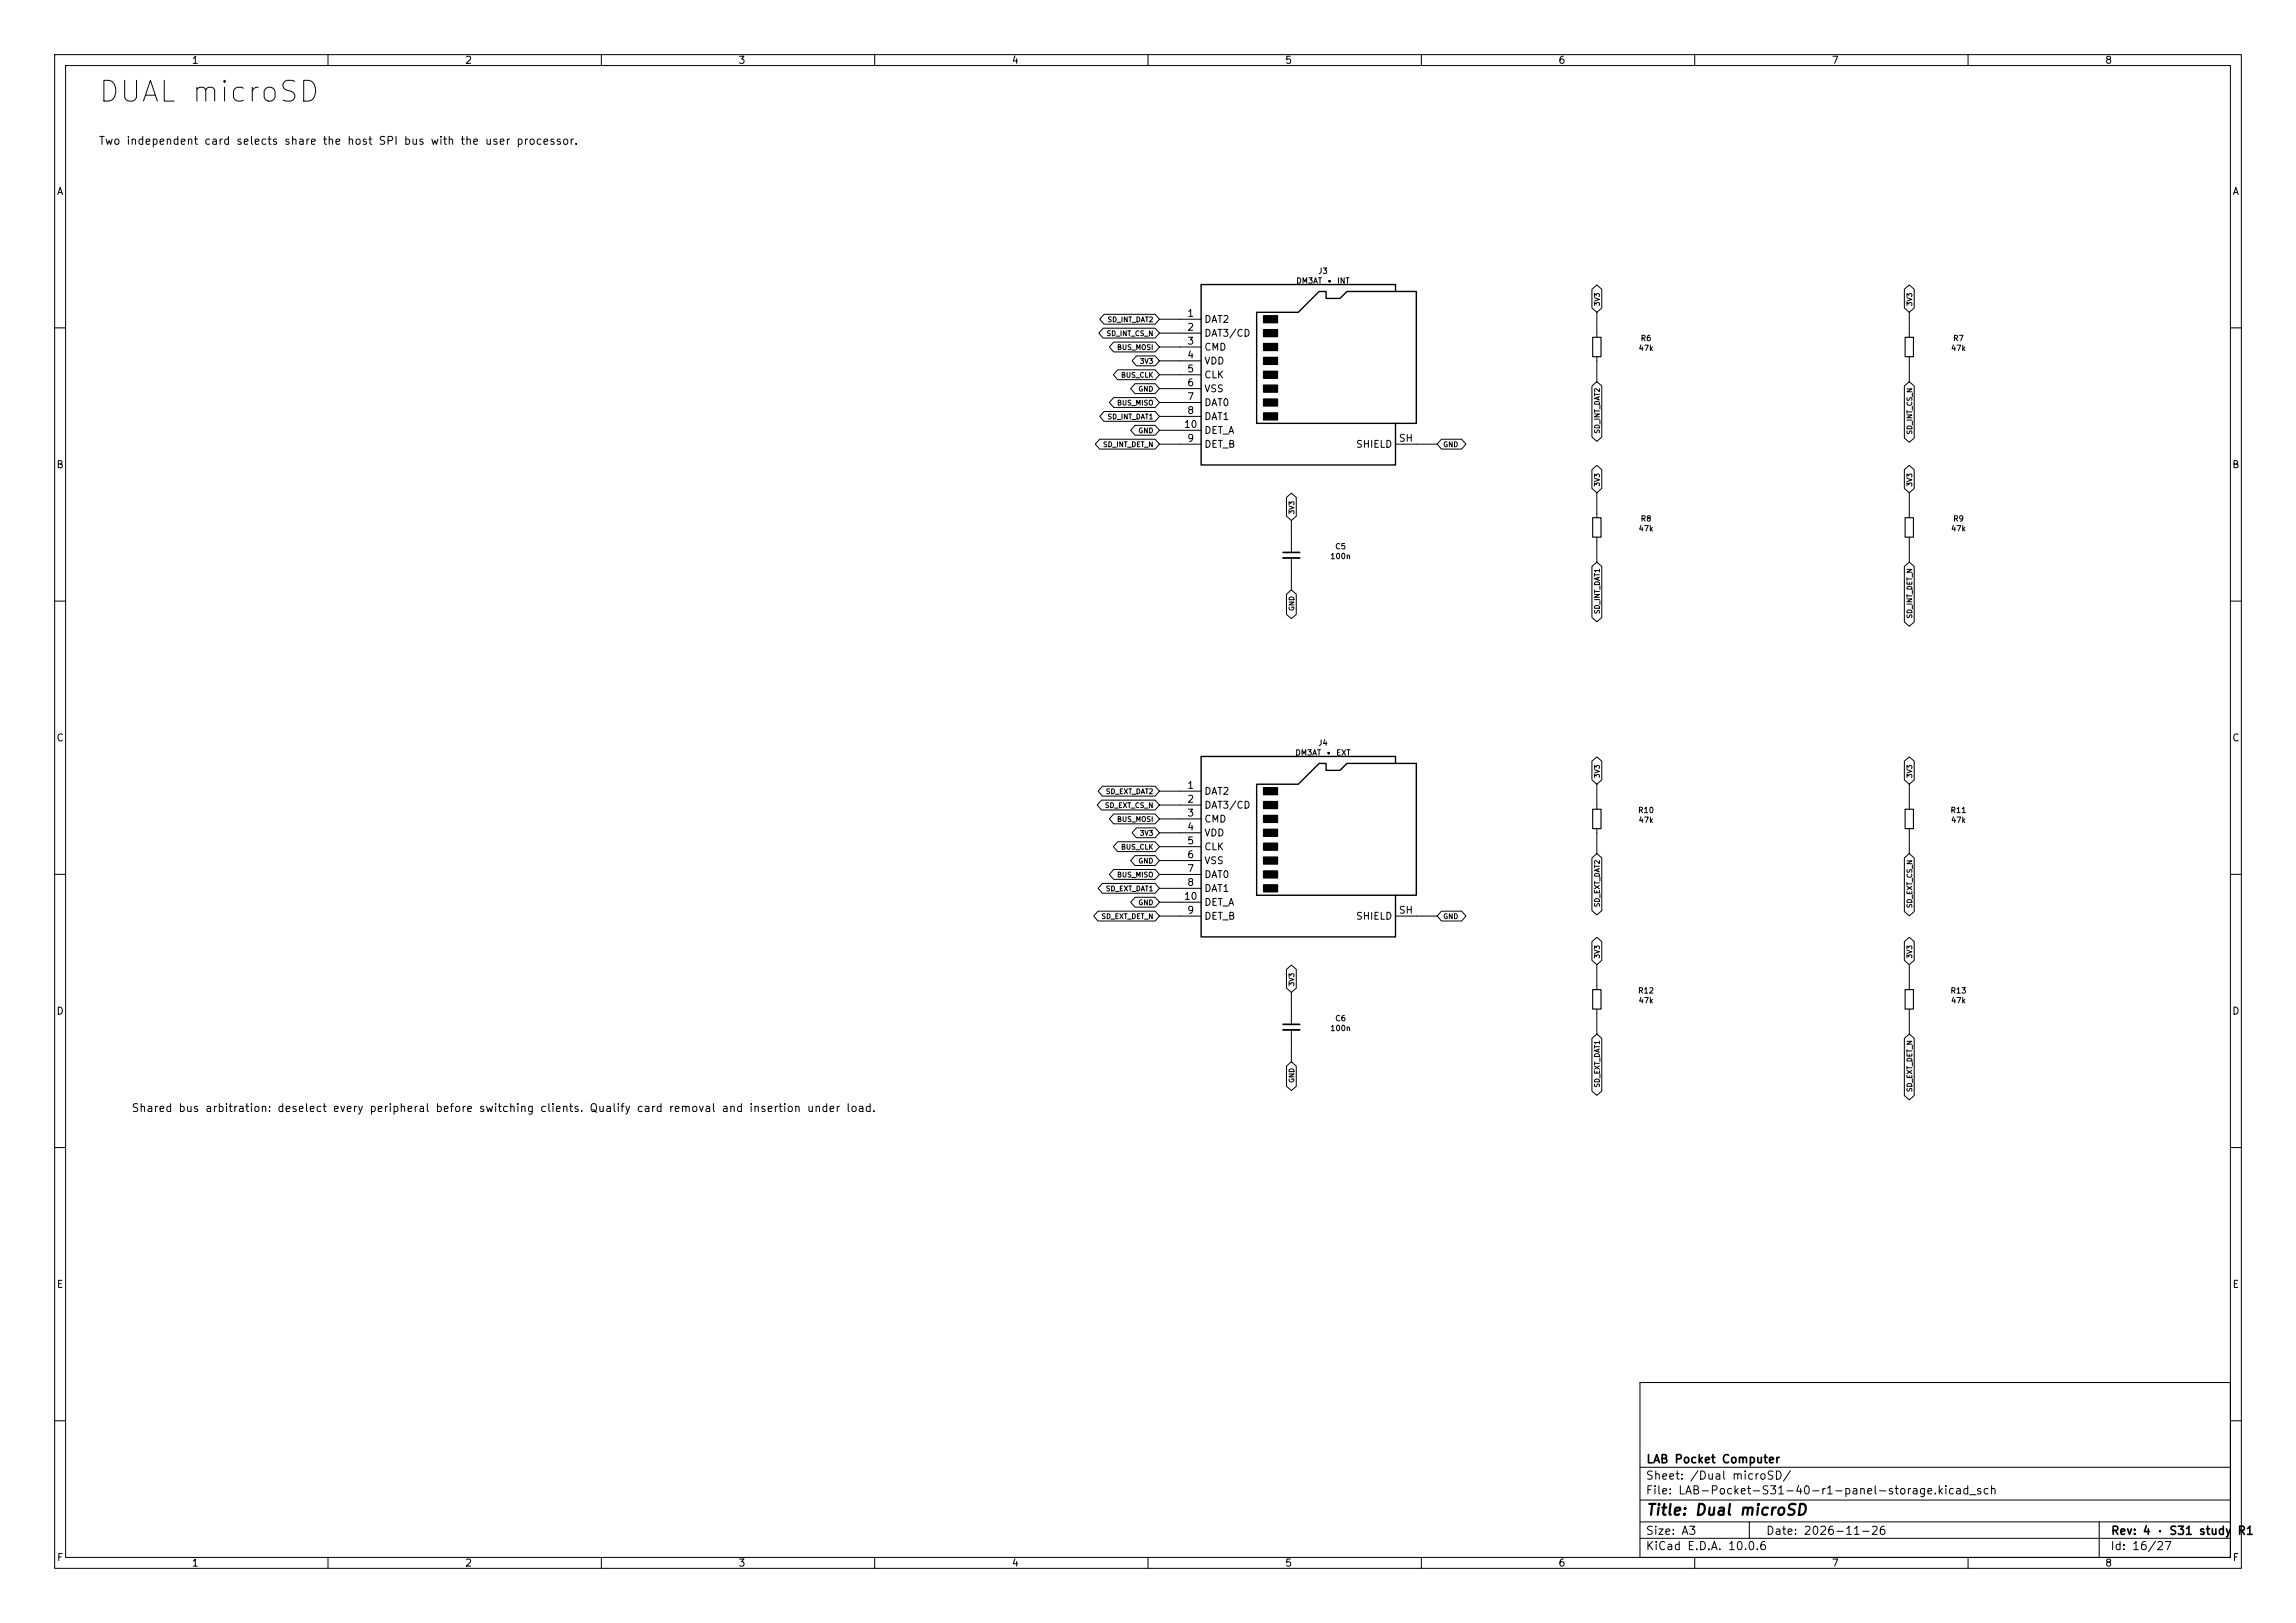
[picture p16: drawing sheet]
<svg xmlns="http://www.w3.org/2000/svg" width="420mm" height="297mm" viewBox="0 0 420 297" stroke-linecap="round" stroke-linejoin="round" font-family="sans-serif">
<defs><g id="words">
<text font-size="3.8" x="17.7" y="19.6">DUAL microSD</text>
<text font-size="2" x="301" y="277.8">Title: Dual microSD</text>
<g font-size="1.5">
<text x="301" y="268.1">LAB Pocket Computer</text>
<text x="300.9" y="273.8">File: LAB-Pocket-S31-40-r1-panel-storage.kicad_sch</text>
<text x="300.9" y="271.1">Sheet: /Dual microSD/</text>
<text x="300.9" y="281.2">Size: A3</text>
<text x="322.9" y="281.2">Date: 2026-11-26</text>
<text x="386" y="281.2">Rev: 4 · S31 study</text>
<text x="409.2" y="281.2">R1</text>
<text x="300.9" y="284">KiCad E.D.A. 10.0.6</text>
<text x="385.9" y="284">Id: 16/27</text>
</g>
<g font-size="1.4">
<text x="18" y="26.9">Two independent card selects share the host SPI bus with the user processor.</text>
<text x="24" y="203.9">Shared bus arbitration: deselect every peripheral before switching clients. Qualify card removal and insertion under load.</text>
</g>
<g font-size="1.3">
<text x="35" y="12">1</text>
<text x="85" y="12">2</text>
<text x="135" y="12">3</text>
<text x="185" y="12">4</text>
<text x="235" y="12">5</text>
<text x="285" y="12">6</text>
<text x="335" y="12">7</text>
<text x="385" y="12">8</text>
<text x="10.3" y="36">A</text>
<text x="408.3" y="36">A</text>
<text x="217.1" y="58.3">1</text>
<text x="220.2" y="59.4">DAT2</text>
<text x="217.1" y="60.8">2</text>
<text x="217.1" y="63.4">3</text>
<text x="217.1" y="65.9">4</text>
<text x="220.2" y="61.9">DAT3/CD</text>
<text x="220.2" y="64.5">CMD</text>
<text x="217.1" y="68.4">5</text>
<text x="217.1" y="71">6</text>
<text x="220.2" y="67">VDD</text>
<text x="220.2" y="69.5">CLK</text>
<text x="217.1" y="73.5">7</text>
<text x="217.1" y="76.1">8</text>
<text x="220.2" y="72.1">VSS</text>
<text x="220.2" y="74.6">DAT0</text>
<text x="220.2" y="77.2">DAT1</text>
<text x="216.5" y="78.6">10</text>
<text x="217.1" y="81.1">9</text>
<text x="220.2" y="82.2">DET_B</text>
<text x="220.2" y="79.7">DET_A</text>
<text x="247.9" y="82.2">SHIELD</text>
<text x="255.8" y="81.1">SH</text>
<text x="10.2" y="86">B</text>
<text x="408.2" y="86">B</text>
<text x="10.2" y="136">C</text>
<text x="408.2" y="136">C</text>
<text x="217.1" y="144.6">1</text>
<text x="217.1" y="147.2">2</text>
<text x="217.1" y="149.7">3</text>
<text x="220.2" y="145.7">DAT2</text>
<text x="220.2" y="148.3">DAT3/CD</text>
<text x="217.1" y="152.3">4</text>
<text x="217.1" y="154.8">5</text>
<text x="220.2" y="150.8">CMD</text>
<text x="220.2" y="153.4">VDD</text>
<text x="220.2" y="155.9">CLK</text>
<text x="217.1" y="157.3">6</text>
<text x="217.1" y="159.9">7</text>
<text x="220.2" y="158.4">VSS</text>
<text x="220.2" y="161">DAT0</text>
<text x="216.5" y="165">10</text>
<text x="217.1" y="162.4">8</text>
<text x="217.1" y="167.5">9</text>
<text x="220.2" y="163.5">DAT1</text>
<text x="220.2" y="166.1">DET_A</text>
<text x="255.8" y="167.5">SH</text>
<text x="220.2" y="168.6">DET_B</text>
<text x="247.9" y="168.6">SHIELD</text>
<text x="10.2" y="186">D</text>
<text x="408.2" y="186">D</text>
<text x="10.3" y="236">E</text>
<text x="408.3" y="236">E</text>
<text x="10.3" y="286">F</text>
<text x="35" y="287">1</text>
<text x="85" y="287">2</text>
<text x="135" y="287">3</text>
<text x="185" y="287">4</text>
<text x="235" y="287">5</text>
<text x="285" y="287">6</text>
<text x="335" y="287">7</text>
<text x="385" y="287">8</text>
<text x="408.3" y="286">F</text>
</g>
<g font-size="1">
<text x="237" y="52.1">DM3AT • INT</text>
<text x="241" y="50.3">J3</text>
<text x="299.6" y="64.5">47k</text>
<text x="300" y="62.7">R6</text>
<text x="356.8" y="64.5">47k</text>
<text x="357.2" y="62.7">R7</text>
<text x="300" y="95.7">R8</text>
<text x="357.2" y="95.7">R9</text>
<text x="244.1" y="100.8">C5</text>
<text x="299.6" y="97.5">47k</text>
<text x="356.8" y="97.5">47k</text>
<text x="243.2" y="102.6">100n</text>
<text x="241" y="136.7">J4</text>
<text x="236.9" y="138.5">DM3AT • EXT</text>
<text x="299.5" y="149">R10</text>
<text x="356.7" y="149">R11</text>
<text x="299.6" y="150.8">47k</text>
<text x="356.8" y="150.8">47k</text>
<text x="299.5" y="182">R12</text>
<text x="299.6" y="183.8">47k</text>
<text x="356.7" y="182">R13</text>
<text x="356.8" y="183.8">47k</text>
<text x="243.2" y="188.9">100n</text>
<text x="244.1" y="187.1">C6</text>
</g>
<g font-size=".9">
<text x="202.5" y="59.2">SD_INT_DAT2</text>
<text x="292.8" y="56.1" transform="rotate(-90 292.8 56.1)">3V3</text>
<text x="350" y="56.1" transform="rotate(-90 350 56.1)">3V3</text>
<text x="202.3" y="61.7">SD_INT_CS_N</text>
<text x="204.2" y="64.2">BUS_MOSI</text>
<text x="205" y="69.3">BUS_CLK</text>
<text x="208.1" y="71.9">GND</text>
<text x="208.4" y="66.8">3V3</text>
<text x="202.5" y="76.9">SD_INT_DAT1</text>
<text x="204.2" y="74.4">BUS_MISO</text>
<text x="201.7" y="82">SD_INT_DET_N</text>
<text x="208.1" y="79.5">GND</text>
<text x="263.9" y="82">GND</text>
<text x="292.8" y="79.5" transform="rotate(-90 292.8 79.5)">SD_INT_DAT2</text>
<text x="350" y="79.6" transform="rotate(-90 350 79.6)">SD_INT_CS_N</text>
<text x="292.8" y="89.1" transform="rotate(-90 292.8 89.1)">3V3</text>
<text x="350" y="89.1" transform="rotate(-90 350 89.1)">3V3</text>
<text x="237" y="94.2" transform="rotate(-90 237 94.2)">3V3</text>
<text x="237" y="111.9" transform="rotate(-90 237 111.9)">GND</text>
<text x="292.8" y="112.5" transform="rotate(-90 292.8 112.5)">SD_INT_DAT1</text>
<text x="350" y="113.3" transform="rotate(-90 350 113.3)">SD_INT_DET_N</text>
<text x="292.8" y="142.5" transform="rotate(-90 292.8 142.5)">3V3</text>
<text x="350" y="142.5" transform="rotate(-90 350 142.5)">3V3</text>
<text x="202" y="148.1">SD_EXT_CS_N</text>
<text x="202.2" y="145.5">SD_EXT_DAT2</text>
<text x="204.2" y="150.6">BUS_MOSI</text>
<text x="205" y="155.7">BUS_CLK</text>
<text x="208.4" y="153.1">3V3</text>
<text x="204.2" y="160.8">BUS_MISO</text>
<text x="208.1" y="158.2">GND</text>
<text x="202.2" y="163.3">SD_EXT_DAT1</text>
<text x="208.1" y="165.8">GND</text>
<text x="292.8" y="166.1" transform="rotate(-90 292.8 166.1)">SD_EXT_DAT2</text>
<text x="350" y="166.3" transform="rotate(-90 350 166.3)">SD_EXT_CS_N</text>
<text x="201.4" y="168.4">SD_EXT_DET_N</text>
<text x="263.9" y="168.4">GND</text>
<text x="292.8" y="175.5" transform="rotate(-90 292.8 175.5)">3V3</text>
<text x="350" y="175.5" transform="rotate(-90 350 175.5)">3V3</text>
<text x="237" y="180.6" transform="rotate(-90 237 180.6)">3V3</text>
<text x="237" y="198.3" transform="rotate(-90 237 198.3)">GND</text>
<text x="292.8" y="199.1" transform="rotate(-90 292.8 199.1)">SD_EXT_DAT1</text>
<text x="350" y="199.9" transform="rotate(-90 350 199.9)">SD_EXT_DET_N</text>
</g>
</g></defs>
<g fill="none" stroke="#000" stroke-width=".18">
<path d="M10 10h400v277h-400zM12 12h396v273h-396zM60 10v2M110 10v2M160 10v2M210 10v2M260 10v2M310 10v2M360 10v2M202 57.5h9.3l.8 .9-.8 .9h-9.3l-.8-.9zM212.1 58.4h7.6M291.2 52.9l.9-.8 .9 .8v3.5l-.9 .8-.9-.8z"/>
<path d="M292.1 57.2v4.5M348.3 52.9l.9-.8 1 .8v3.5l-1 .8-.9-.8zM349.2 57.2v4.5M10 60h2M201.8 60.1h9.5l.8 .9-.8 .9h-9.5l-.8-.9zM202 75.3h9.3l.8 .9-.8 .9h-9.3l-.8-.9zM203.7 62.6h7.6l.8 .9-.8 .9h-7.6l-.8-.9zM203.7 72.8h7.6l.8 .9-.8 .9h-7.6l-.8-.9zM204.4 67.7h6.9l.8 .9-.8 .9h-6.9l-.7-.9zM207.6 70.2h3.7l.8 .9-.8 .9h-3.7l-.8-.9zM207.6 77.8h3.7l.8 .9-.8 .9h-3.7l-.8-.9zM207.9 65.1h3.4l.8 .9-.8 .9h-3.4l-.8-.9z"/>
<path d="M212.1 61h7.6M212.1 63.5h7.6M212.1 66h7.6M212.1 68.6h7.6M212.1 71.1h7.6M212.1 73.7h7.6M212.1 76.2h7.6M212.1 78.7h7.6M291.2 70.6l.9-.7 .9 .7v9.4l-.9 .8-.9-.8zM292.1 65.3v4.6M348.3 70.6l.9-.7 1 .7v9.6l-1 .7-.9-.7zM349.2 65.3v4.6"/>
<path d="M408 60h2M201.1 80.4h10.2l.8 .9-.8 .9h-10.2l-.7-.9zM212.1 81.3h7.6M235.3 91l.9-.8 .9 .8v3.5l-.9 .8-.9-.8zM236.2 95.3v5.8M255.3 81.3h7.6M263.7 80.4h3.7l.8 .9-.8 .9h-3.7l-.8-.9zM291.2 86l.9-.8 .9 .8v3.4l-.9 .8-.9-.8zM292.1 90.2v4.5M292.1 98.3v4.6M348.3 86l.9-.8 1 .8v3.4l-1 .8-.9-.8zM349.2 90.2v4.5"/>
<path d="M349.2 98.3v4.6M10 110h2M235.3 108.7l.9-.7 .9 .7v3.7l-.9 .8-.9-.8zM236.2 102.1v5.9M291.2 103.7l.9-.8 .9 .8v9.3l-.9 .8-.9-.8zM348.3 103.7l.9-.8 1 .8v10.1l-1 .8-.9-.8zM408 110h2M291.2 139.3l.9-.8 .9 .8v3.4l-.9 .8-.9-.8zM348.3 139.3l.9-.8 1 .8v3.4l-1 .8-.9-.8zM10 160h2M201.5 146.4h9.8l.8 .9-.8 .9h-9.8l-.8-.9zM201.7 143.9h9.6l.8 .9-.8 .9h-9.6l-.8-.9z"/>
<path d="M203.7 159.1h7.6l.8 .9-.8 .9h-7.6l-.8-.9zM203.7 149h7.6l.8 .9-.8 .9h-7.6l-.8-.9zM204.4 154h6.9l.8 .9-.8 .9h-6.9l-.7-.9zM207.6 156.6h3.7l.8 .9-.8 .9h-3.7l-.8-.9zM207.9 151.5h3.4l.8 .9-.8 .9h-3.4l-.8-.9zM212.1 144.8h7.6M212.1 147.3h7.6M212.1 149.9h7.6M212.1 152.4h7.6M212.1 154.9h7.6M212.1 157.5h7.6M291.2 157l.9-.8 .9 .8v9.6l-.9 .8-.9-.8z"/>
<path d="M292.1 143.5v4.6M292.1 151.6v4.6M348.3 157l.9-.8 1 .8v9.8l-1 .8-.9-.8zM349.2 143.5v4.6M349.2 151.6v4.6M408 160h2M200.8 166.7h10.5l.8 .9-.8 .9h-10.5l-.7-.9zM201.7 161.7h9.6l.8 .9-.8 .9h-9.6l-.8-.9zM207.6 164.2h3.7l.8 .9-.8 .9h-3.7l-.8-.9zM212.1 160h7.6M212.1 162.6h7.6M212.1 167.6h7.6"/>
<path d="M212.1 165.1h7.6M235.3 177.4l.9-.8 .9 .8v3.4l-.9 .8-.9-.8zM255.3 167.6h7.6M263.7 166.7h3.7l.8 .9-.8 .9h-3.7l-.8-.9zM291.2 172.3l.9-.8 .9 .8v3.4l-.9 .8-.9-.8zM292.1 176.5v4.6M348.3 172.3l.9-.8 1 .8v3.4l-1 .8-.9-.8zM349.2 176.5v4.6M235.3 195.1l.9-.8 .9 .8v3.7l-.9 .8-.9-.8zM236.2 181.6v5.9M236.2 188.5v5.8M291.2 190l.9-.8 .9 .8v9.7l-.9 .8-.9-.8z"/>
<path d="M292.1 184.7v4.5M348.3 190l.9-.8 1 .8v10.5l-1 .8-.9-.8zM349.2 184.7v4.5M10 210h2M408 210h2M300 253h108v32h-108zM10 260h2M300 278.5h108M300 274.5h108M300 268.5h108M320 278.5v3M384 278.5v6.5"/>
<path d="M408 260h2M60 285v2M110 285v2M160 285v2M210 285v2M260 285v2M300 281.5h108M310 285v2M360 285v2"/>
</g>
<path d="M291.3 61.7h1.6v3.6h-1.6zM348.5 61.7h1.5v3.6h-1.5zM291.3 94.7h1.6v3.6h-1.6zM348.5 94.7h1.5v3.6h-1.5zM291.3 148.1h1.6v3.5h-1.6zM348.5 148.1h1.5v3.5h-1.5zM291.3 181.1h1.6v3.6h-1.6zM348.5 181.1h1.5v3.6h-1.5z" fill="none" stroke="#000" stroke-width=".2"/>
<path d="M229.9 57.2h7.6l3.8-3.9h1.3v1.3h2.5l1.3-1.3h12.7v24.2h-29.2zM255.3 53.3v-1.2h-35.6v33h35.6v-7.6M255.3 139.7v-1.3h-35.6v33.1h35.6v-7.7M229.9 143.5h7.6l3.8-3.8h1.3v1.3h2.5l1.3-1.3h12.7v24.1h-29.2z" fill="none" stroke="#000" stroke-width=".25"/>
<g fill="#000" stroke="#000" stroke-width=".25">
<path d="M231.1 57.8h2.6v1.3h-2.6zM231.1 60.3h2.6v1.3h-2.6zM231.1 62.9h2.6v1.2h-2.6zM231.1 65.4h2.6v1.3h-2.6zM231.1 67.9h2.6v1.3h-2.6zM231.1 70.5h2.6v1.3h-2.6zM231.1 73h2.6v1.3h-2.6zM231.1 75.6h2.6v1.2h-2.6zM231.1 144.1h2.6v1.3h-2.6zM231.1 146.7h2.6v1.3h-2.6zM231.1 149.2h2.6v1.3h-2.6zM231.1 151.8h2.6v1.2h-2.6z"/>
<path d="M231.1 154.3h2.6v1.3h-2.6zM231.1 156.8h2.6v1.3h-2.6zM231.1 159.4h2.6v1.3h-2.6zM231.1 161.9h2.6v1.3h-2.6z"/>
</g>
<path d="M234.7 101.1h3M234.7 187.5h3" fill="none" stroke="#000" stroke-width=".3"/>
<path d="M234.7 102.1h3M234.7 188.5h3" fill="none" stroke="#000" stroke-width=".33"/>
<use href="#words"/>
</svg>
